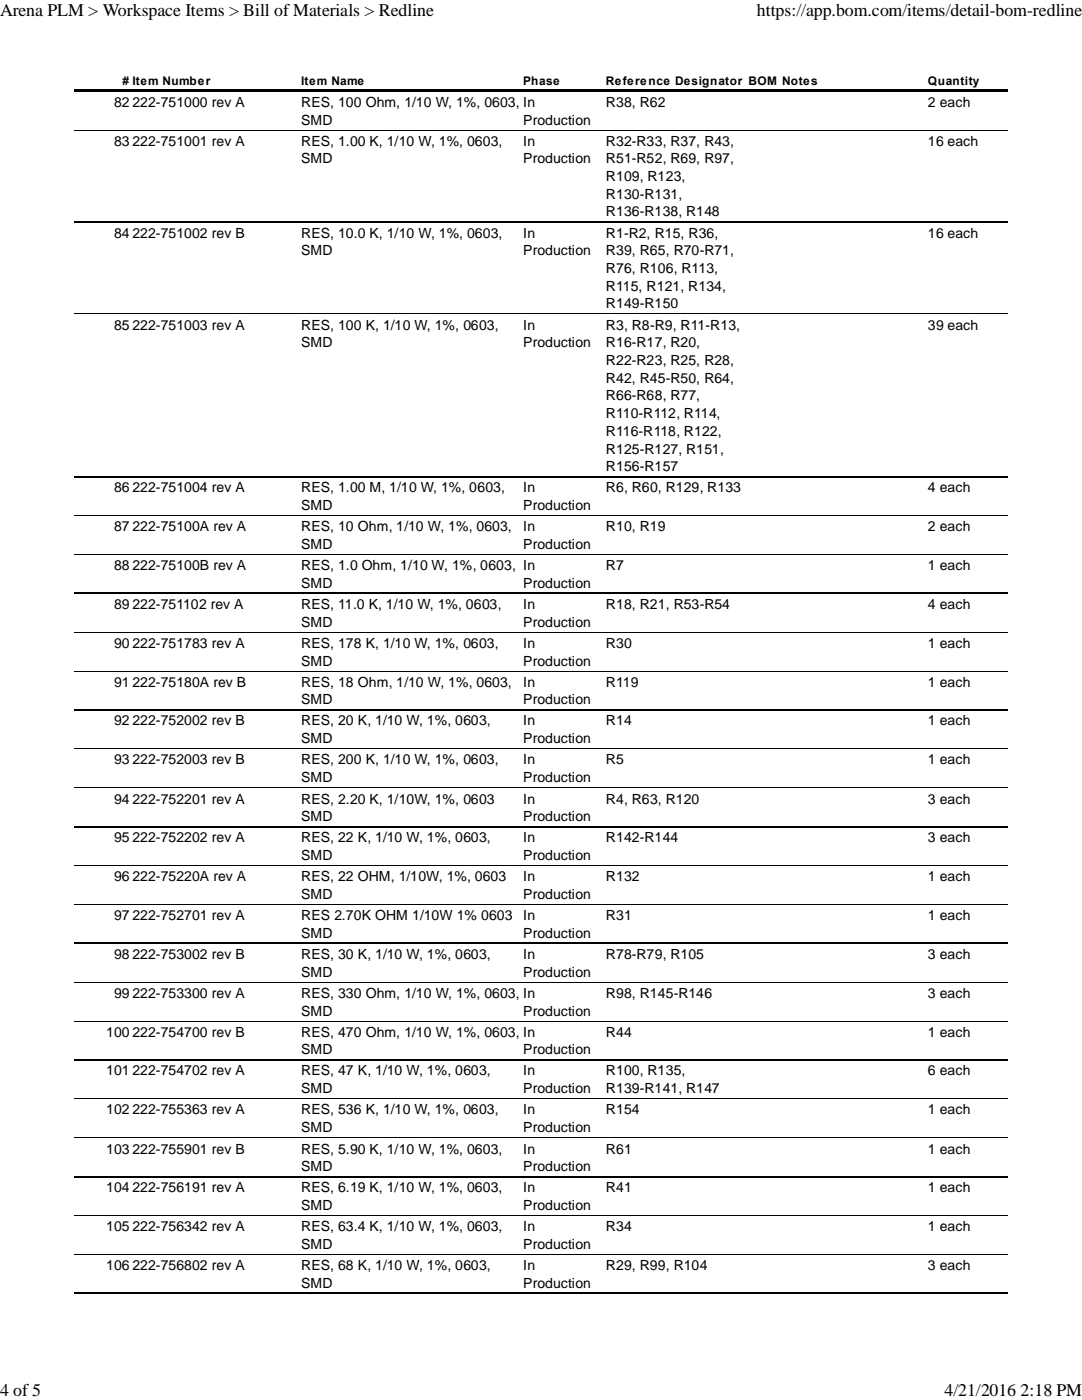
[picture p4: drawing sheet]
<svg xmlns="http://www.w3.org/2000/svg" width="216mm" height="279mm" viewBox="0 0 216 279" stroke-linecap="round" stroke-linejoin="round" font-family="sans-serif">
<defs><g id="words">
<g font-size="3.6">
<text x="0" y="3.1">Arena PLM &gt; Workspace Items &gt; Bill of Materials &gt; Redline</text>
<text x="151" y="3.1">https://app.bom.com/items/detail-bom-redline</text>
<text x="0" y="278.6">4 of 5</text>
<text x="188.5" y="278.6">4/21/2016 2:18 PM</text>
</g>
<g font-size="2.8">
<text x="22.8" y="21.3">82</text>
<text x="26.4" y="21.3">222-751000 rev A</text>
<text x="60.1" y="21.3">RES, 100 Ohm, 1/10 W, 1%, 0603, In</text>
<text x="120.9" y="21.3">R38, R62</text>
<text x="185.2" y="21.3">2 each</text>
<text x="22.8" y="29.1">83</text>
<text x="26.4" y="29.1">222-751001 rev A</text>
<text x="60.1" y="24.9">SMD</text>
<text x="60.1" y="29.1">RES, 1.00 K, 1/10 W, 1%, 0603,</text>
<text x="104.4" y="24.9">Production</text>
<text x="104.4" y="29.1">In</text>
<text x="120.9" y="29.1">R32-R33, R37, R43,</text>
<text x="185.2" y="29.1">16 each</text>
<text x="60.1" y="32.6">SMD</text>
<text x="104.4" y="32.6">Production</text>
<text x="120.9" y="32.6">R51-R52, R69, R97,</text>
<text x="120.9" y="36.2">R109, R123,</text>
<text x="120.9" y="39.7">R130-R131,</text>
<text x="22.8" y="47.4">84</text>
<text x="26.4" y="47.4">222-751002 rev B</text>
<text x="60.1" y="47.4">RES, 10.0 K, 1/10 W, 1%, 0603,</text>
<text x="104.4" y="47.4">In</text>
<text x="120.9" y="43.2">R136-R138, R148</text>
<text x="120.9" y="47.4">R1-R2, R15, R36,</text>
<text x="185.2" y="47.4">16 each</text>
<text x="60.1" y="51">SMD</text>
<text x="104.4" y="51">Production</text>
<text x="120.9" y="51">R39, R65, R70-R71,</text>
<text x="120.9" y="54.5">R76, R106, R113,</text>
<text x="120.9" y="58">R115, R121, R134,</text>
<text x="22.8" y="65.8">85</text>
<text x="26.4" y="65.8">222-751003 rev A</text>
<text x="60.1" y="65.8">RES, 100 K, 1/10 W, 1%, 0603,</text>
<text x="104.4" y="65.8">In</text>
<text x="120.9" y="61.6">R149-R150</text>
<text x="120.9" y="65.8">R3, R8-R9, R11-R13,</text>
<text x="185.2" y="65.8">39 each</text>
<text x="60.1" y="69.3">SMD</text>
<text x="104.4" y="69.3">Production</text>
<text x="120.9" y="69.3">R16-R17, R20,</text>
<text x="120.9" y="72.8">R22-R23, R25, R28,</text>
<text x="120.9" y="76.4">R42, R45-R50, R64,</text>
<text x="120.9" y="79.9">R66-R68, R77,</text>
<text x="120.9" y="83.4">R110-R112, R114,</text>
<text x="120.9" y="87">R116-R118, R122,</text>
<text x="120.9" y="90.5">R125-R127, R151,</text>
<text x="120.9" y="94">R156-R157</text>
<text x="22.8" y="98.2">86</text>
<text x="26.4" y="98.2">222-751004 rev A</text>
<text x="60.1" y="98.2">RES, 1.00 M, 1/10 W, 1%, 0603,</text>
<text x="60.1" y="101.8">SMD</text>
<text x="104.4" y="98.2">In</text>
<text x="104.4" y="101.8">Production</text>
<text x="120.9" y="98.2">R6, R60, R129, R133</text>
<text x="185.2" y="98.2">4 each</text>
<text x="22.8" y="106">87</text>
<text x="26.4" y="106">222-75100A rev A</text>
<text x="60.1" y="106">RES, 10 Ohm, 1/10 W, 1%, 0603,</text>
<text x="104.4" y="106">In</text>
<text x="120.9" y="106">R10, R19</text>
<text x="185.2" y="106">2 each</text>
<text x="22.8" y="113.8">88</text>
<text x="26.4" y="113.8">222-75100B rev A</text>
<text x="60.1" y="109.6">SMD</text>
<text x="60.1" y="113.8">RES, 1.0 Ohm, 1/10 W, 1%, 0603, In</text>
<text x="104.4" y="109.6">Production</text>
<text x="120.9" y="113.8">R7</text>
<text x="185.2" y="113.8">1 each</text>
<text x="60.1" y="117.3">SMD</text>
<text x="104.4" y="117.3">Production</text>
<text x="22.8" y="121.5">89</text>
<text x="26.4" y="121.5">222-751102 rev A</text>
<text x="60.1" y="121.5">RES, 11.0 K, 1/10 W, 1%, 0603,</text>
<text x="60.1" y="125.1">SMD</text>
<text x="104.4" y="121.5">In</text>
<text x="104.4" y="125.1">Production</text>
<text x="120.9" y="121.5">R18, R21, R53-R54</text>
<text x="185.2" y="121.5">4 each</text>
<text x="22.8" y="129.3">90</text>
<text x="26.4" y="129.3">222-751783 rev A</text>
<text x="60.1" y="129.3">RES, 178 K, 1/10 W, 1%, 0603,</text>
<text x="104.4" y="129.3">In</text>
<text x="120.9" y="129.3">R30</text>
<text x="185.2" y="129.3">1 each</text>
<text x="22.8" y="137.1">91</text>
<text x="26.4" y="137.1">222-75180A rev B</text>
<text x="60.1" y="132.8">SMD</text>
<text x="60.1" y="137.1">RES, 18 Ohm, 1/10 W, 1%, 0603,</text>
<text x="104.4" y="132.8">Production</text>
<text x="104.4" y="137.1">In</text>
<text x="120.9" y="137.1">R119</text>
<text x="185.2" y="137.1">1 each</text>
<text x="60.1" y="140.5">SMD</text>
<text x="104.4" y="140.5">Production</text>
<text x="22.8" y="144.8">92</text>
<text x="26.4" y="144.8">222-752002 rev B</text>
<text x="60.1" y="144.8">RES, 20 K, 1/10 W, 1%, 0603,</text>
<text x="60.1" y="148.3">SMD</text>
<text x="104.4" y="144.8">In</text>
<text x="104.4" y="148.3">Production</text>
<text x="120.9" y="144.8">R14</text>
<text x="185.2" y="144.8">1 each</text>
<text x="22.8" y="152.6">93</text>
<text x="26.4" y="152.6">222-752003 rev B</text>
<text x="60.1" y="152.6">RES, 200 K, 1/10 W, 1%, 0603,</text>
<text x="104.4" y="152.6">In</text>
<text x="120.9" y="152.6">R5</text>
<text x="185.2" y="152.6">1 each</text>
<text x="22.8" y="160.4">94</text>
<text x="26.4" y="160.4">222-752201 rev A</text>
<text x="60.1" y="156.1">SMD</text>
<text x="60.1" y="160.4">RES, 2.20 K, 1/10W, 1%, 0603</text>
<text x="104.4" y="156.1">Production</text>
<text x="104.4" y="160.4">In</text>
<text x="120.9" y="160.4">R4, R63, R120</text>
<text x="185.2" y="160.4">3 each</text>
<text x="60.1" y="163.8">SMD</text>
<text x="104.4" y="163.8">Production</text>
<text x="22.8" y="168.1">95</text>
<text x="26.4" y="168.1">222-752202 rev A</text>
<text x="60.1" y="168.1">RES, 22 K, 1/10 W, 1%, 0603,</text>
<text x="60.1" y="171.6">SMD</text>
<text x="104.4" y="168.1">In</text>
<text x="104.4" y="171.6">Production</text>
<text x="120.9" y="168.1">R142-R144</text>
<text x="185.2" y="168.1">3 each</text>
<text x="22.8" y="175.9">96</text>
<text x="26.4" y="175.9">222-75220A rev A</text>
<text x="60.1" y="175.9">RES, 22 OHM, 1/10W, 1%, 0603</text>
<text x="60.1" y="179.4">SMD</text>
<text x="104.4" y="175.9">In</text>
<text x="104.4" y="179.4">Production</text>
<text x="120.9" y="175.9">R132</text>
<text x="185.2" y="175.9">1 each</text>
<text x="22.8" y="183.6">97</text>
<text x="26.4" y="183.6">222-752701 rev A</text>
<text x="60.1" y="183.6">RES 2.70K OHM 1/10W 1% 0603</text>
<text x="104.4" y="183.6">In</text>
<text x="120.9" y="183.6">R31</text>
<text x="185.2" y="183.6">1 each</text>
<text x="22.8" y="191.3">98</text>
<text x="26.4" y="191.3">222-753002 rev B</text>
<text x="60.1" y="187.1">SMD</text>
<text x="60.1" y="191.3">RES, 30 K, 1/10 W, 1%, 0603,</text>
<text x="104.4" y="187.1">Production</text>
<text x="104.4" y="191.3">In</text>
<text x="120.9" y="191.3">R78-R79, R105</text>
<text x="185.2" y="191.3">3 each</text>
<text x="60.1" y="194.9">SMD</text>
<text x="104.4" y="194.9">Production</text>
<text x="22.8" y="199.1">99</text>
<text x="26.4" y="199.1">222-753300 rev A</text>
<text x="60.1" y="199.1">RES, 330 Ohm, 1/10 W, 1%, 0603, In</text>
<text x="60.1" y="202.7">SMD</text>
<text x="104.4" y="202.7">Production</text>
<text x="120.9" y="199.1">R98, R145-R146</text>
<text x="185.2" y="199.1">3 each</text>
<text x="21.2" y="206.9">100</text>
<text x="26.4" y="206.9">222-754700 rev B</text>
<text x="60.1" y="206.9">RES, 470 Ohm, 1/10 W, 1%, 0603, In</text>
<text x="120.9" y="206.9">R44</text>
<text x="185.2" y="206.9">1 each</text>
<text x="21.2" y="214.6">101</text>
<text x="26.4" y="214.6">222-754702 rev A</text>
<text x="60.1" y="210.4">SMD</text>
<text x="60.1" y="214.6">RES, 47 K, 1/10 W, 1%, 0603,</text>
<text x="104.4" y="210.4">Production</text>
<text x="104.4" y="214.6">In</text>
<text x="120.9" y="214.6">R100, R135,</text>
<text x="185.2" y="214.6">6 each</text>
<text x="60.1" y="218.2">SMD</text>
<text x="104.4" y="218.2">Production</text>
<text x="120.9" y="218.2">R139-R141, R147</text>
<text x="21.2" y="222.4">102</text>
<text x="26.4" y="222.4">222-755363 rev A</text>
<text x="60.1" y="222.4">RES, 536 K, 1/10 W, 1%, 0603,</text>
<text x="60.1" y="226">SMD</text>
<text x="104.4" y="222.4">In</text>
<text x="104.4" y="226">Production</text>
<text x="120.9" y="222.4">R154</text>
<text x="185.2" y="222.4">1 each</text>
<text x="21.2" y="230.2">103</text>
<text x="26.4" y="230.2">222-755901 rev B</text>
<text x="60.1" y="230.2">RES, 5.90 K, 1/10 W, 1%, 0603,</text>
<text x="60.1" y="233.7">SMD</text>
<text x="104.4" y="230.2">In</text>
<text x="104.4" y="233.7">Production</text>
<text x="120.9" y="230.2">R61</text>
<text x="185.2" y="230.2">1 each</text>
<text x="21.2" y="237.9">104</text>
<text x="26.4" y="237.9">222-756191 rev A</text>
<text x="60.1" y="237.9">RES, 6.19 K, 1/10 W, 1%, 0603,</text>
<text x="104.4" y="237.9">In</text>
<text x="120.9" y="237.9">R41</text>
<text x="185.2" y="237.9">1 each</text>
<text x="21.2" y="245.7">105</text>
<text x="26.4" y="245.7">222-756342 rev A</text>
<text x="60.1" y="241.5">SMD</text>
<text x="60.1" y="245.7">RES, 63.4 K, 1/10 W, 1%, 0603,</text>
<text x="104.4" y="241.5">Production</text>
<text x="104.4" y="245.7">In</text>
<text x="120.9" y="245.7">R34</text>
<text x="185.2" y="245.7">1 each</text>
<text x="60.1" y="249.3">SMD</text>
<text x="104.4" y="249.3">Production</text>
<text x="21.2" y="253.5">106</text>
<text x="26.4" y="253.5">222-756802 rev A</text>
<text x="60.1" y="253.5">RES, 68 K, 1/10 W, 1%, 0603,</text>
<text x="60.1" y="257">SMD</text>
<text x="104.4" y="253.5">In</text>
<text x="104.4" y="257">Production</text>
<text x="120.9" y="253.5">R29, R99, R104</text>
<text x="185.2" y="253.5">3 each</text>
</g>
<g font-size="2.4">
<text x="24.5" y="16.9"># Item Number</text>
<text x="60.1" y="16.9">Item Name</text>
<text x="104.4" y="16.9">Phase</text>
<text x="120.9" y="16.9">Reference Designator BOM Notes</text>
<text x="185.2" y="16.9">Quantity</text>
</g>
</g></defs>
<path d="M14.8 17.8h6v.5h-6zM20.8 17.8h5.3v.5h-5.3zM26.1 17.8h33.7v.5h-33.7zM59.8 17.8h44.3v.5h-44.3zM104.1 17.8h16.5v.5h-16.5zM120.6 17.8h28.5v.5h-28.5zM149.1 17.8h35.7v.5h-35.7zM184.8 17.8h16.3v.5h-16.3z" fill="#000"/>
<g fill="none" stroke="#000" stroke-width=".2">
<path d="M14.8 26h186.3M14.8 62.7h186.3M14.8 102.9h186.3M14.8 110.7h186.3M14.8 126.2h186.3M14.8 133.9h186.3M14.8 149.4h186.3M14.8 157.2h186.3M14.8 172.7h186.3M14.8 180.5h186.3M14.8 196h186.3M14.8 203.8h186.3"/>
<path d="M14.8 219.3h186.3M14.8 227.1h186.3M14.8 242.6h186.3M14.8 250.4h186.3"/>
</g>
<path d="M14.8 44.3h186.3M14.8 95.1h186.3M14.8 118.4h186.3M14.8 141.7h186.3M14.8 165h186.3M14.8 188.3h186.3M14.8 211.5h186.3M14.8 234.8h186.3M14.8 258.1h186.3" fill="none" stroke="#000" stroke-width=".25"/>
<use href="#words"/>
</svg>
